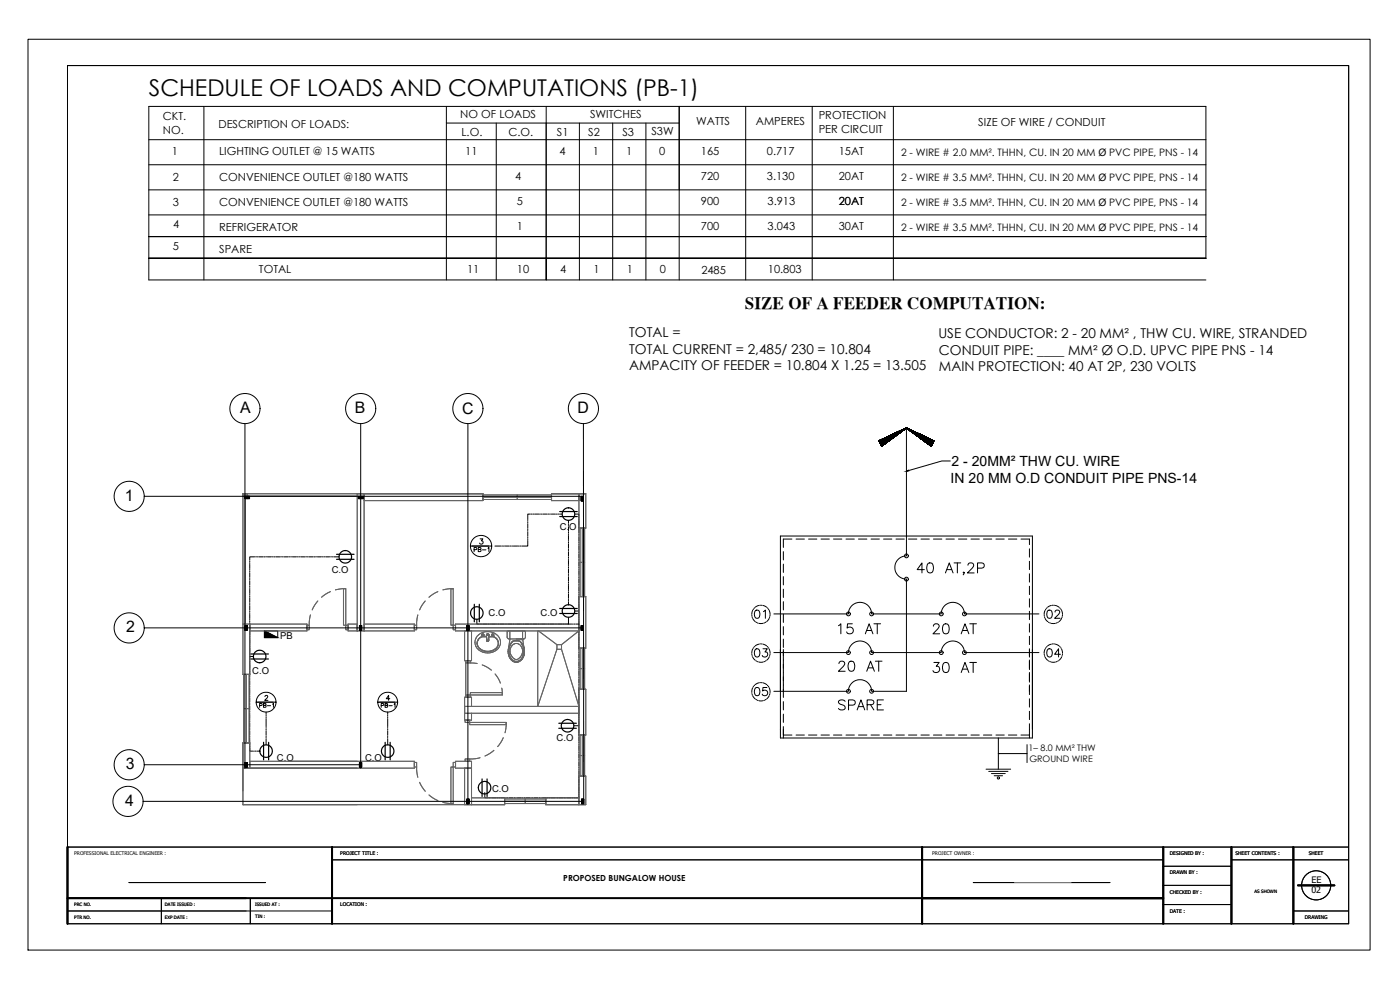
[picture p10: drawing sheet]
<svg xmlns="http://www.w3.org/2000/svg" width="420mm" height="297mm" viewBox="0 0 420 297" stroke-linecap="round" stroke-linejoin="round" font-family="sans-serif">
<defs><g id="words">
<text font-size="7.1" x="274.1" y="173.6">40 AT,2P</text>
<text font-size="6.9" x="44.7" y="28.8">SCHEDULE OF LOADS AND COMPUTATIONS (PB-1)</text>
<g font-size="6.6">
<text x="250.5" y="191.6">15 AT</text>
<text x="278.7" y="191.6">20 AT</text>
</g>
<g font-size="6.2">
<text x="250.5" y="202.5">20 AT</text>
<text x="278.7" y="202.8">30 AT</text>
<text x="250.5" y="214.1">SPARE</text>
</g>
<g font-size="5.7">
<text x="225.1" y="186.6">01</text>
<text x="312.9" y="186.6">02</text>
<text x="225.1" y="198.3">03</text>
<text x="312.9" y="198.3">04</text>
<text x="225.1" y="209.9">05</text>
</g>
<text font-size="5.2" x="223.6" y="92.6">SIZE OF A FEEDER COMPUTATION:</text>
<g font-size="4.8">
<text x="72.1" y="124.1">A</text>
<text x="106.4" y="124.1">B</text>
<text x="138.7" y="124.1">C</text>
<text x="173.3" y="124.1">D</text>
<text x="37.5" y="150.2">1</text>
<text x="37.8" y="189.7">2</text>
<text x="37.8" y="230.7">3</text>
<text x="37.6" y="241.7">4</text>
</g>
<text font-size="4.4" x="141.1" y="166.9">PB-1</text>
<g font-size="4.2">
<text x="285.6" y="139.8">2 - 20MM² THW CU. WIRE</text>
<text x="285.3" y="144.9">IN 20 MM O.D CONDUIT PIPE PNS-14</text>
</g>
<g font-size="4.1">
<text x="188.8" y="101.1">TOTAL =</text>
<text x="281.6" y="101.5">USE CONDUCTOR: 2 - 20 MM² , THW CU. WIRE, STRANDED</text>
<text x="188.8" y="106.1">TOTAL CURRENT = 2,485/ 230 = 10.804</text>
<text x="281.8" y="106.5">CONDUIT PIPE: ____ MM² Ø O.D. UPVC PIPE PNS - 14</text>
<text x="188.8" y="111">AMPACITY OF FEEDER = 10.804 X 1.25 = 13.505</text>
<text x="281.8" y="111.4">MAIN PROTECTION: 40 AT 2P, 230 VOLTS</text>
</g>
<g font-size="4">
<text x="76.6" y="213.4">PB-1</text>
<text x="113.2" y="213.4">PB-1</text>
</g>
<g font-size="3.3">
<text x="138.1" y="35.5">NO OF LOADS</text>
<text x="177.1" y="35.5">SWITCHES</text>
<text x="245.7" y="35.7">PROTECTION</text>
<text x="48.9" y="36">CKT.</text>
<text x="48.9" y="40.1">NO.</text>
<text x="65.6" y="38.3">DESCRIPTION OF LOADS:</text>
<text x="138.5" y="40.8">L.O.</text>
<text x="152.6" y="40.8">C.O.</text>
<text x="167.1" y="40.7">S1</text>
<text x="176.5" y="40.9">S2</text>
<text x="186.8" y="40.7">S3</text>
<text x="195.5" y="40.6">S3W</text>
<text x="209" y="37.5">WATTS</text>
<text x="226.8" y="37.5">AMPERES</text>
<text x="245.7" y="39.8">PER CIRCUIT</text>
<text x="293.6" y="37.8">SIZE OF WIRE / CONDUIT</text>
<text x="51.5" y="46.6">1</text>
<text x="65.8" y="46.4">LIGHTING OUTLET @ 15 WATTS</text>
<text x="139.6" y="46.5">11</text>
<text x="167.9" y="46.6">4</text>
<text x="177.9" y="46.6">1</text>
<text x="187.9" y="46.6">1</text>
<text x="197.9" y="46.6">0</text>
<text x="210.4" y="46.5">165</text>
<text x="230.2" y="46.5">0.717</text>
<text x="251.7" y="46.5">15AT</text>
<text x="51.9" y="54.4">2</text>
<text x="65.8" y="54.3">CONVENIENCE OUTLET @180 WATTS</text>
<text x="154.6" y="54">4</text>
<text x="210.4" y="54">720</text>
<text x="230.2" y="54">3.130</text>
<text x="251.7" y="54">20AT</text>
<text x="51.9" y="61.9">3</text>
<text x="65.8" y="61.8">CONVENIENCE OUTLET @180 WATTS</text>
<text x="155.2" y="61.5">5</text>
<text x="210.4" y="61.5">900</text>
<text x="230.4" y="61.5">3.913</text>
<text x="251.7" y="61.5">20AT</text>
<text x="51.9" y="68.4">4</text>
<text x="65.8" y="69.3">REFRIGERATOR</text>
<text x="155.2" y="69.1">1</text>
<text x="210.4" y="69.1">700</text>
<text x="230.4" y="69.1">3.043</text>
<text x="251.7" y="69.1">30AT</text>
<text x="51.9" y="74.9">5</text>
<text x="65.8" y="75.8">SPARE</text>
<text x="77.7" y="81.9">TOTAL</text>
<text x="140.2" y="81.9">11</text>
<text x="155.2" y="81.9">10</text>
<text x="168.1" y="81.9">4</text>
<text x="178.1" y="81.9">1</text>
<text x="188.1" y="81.9">1</text>
<text x="198.1" y="81.9">0</text>
<text x="210.5" y="82.3">2485</text>
<text x="230.4" y="82">10.803</text>
</g>
<g font-size="3.1">
<text x="270.4" y="46.9">2 - WIRE # 2.0 MM². THHN, CU. IN 20 MM Ø PVC PIPE, PNS - 14</text>
<text x="270.4" y="54.4">2 - WIRE # 3.5 MM². THHN, CU. IN 20 MM Ø PVC PIPE, PNS - 14</text>
<text x="270.4" y="61.9">2 - WIRE # 3.5 MM². THHN, CU. IN 20 MM Ø PVC PIPE, PNS - 14</text>
<text x="270.4" y="69.5">2 - WIRE # 3.5 MM². THHN, CU. IN 20 MM Ø PVC PIPE, PNS - 14</text>
</g>
<g font-size="2.8">
<text x="168" y="159.1">C.O</text>
<text x="99.6" y="172">C.O</text>
<text x="146.6" y="184.9">C.O</text>
<text x="162.2" y="184.9">C.O</text>
<text x="84.1" y="191.7">PB</text>
<text x="75.7" y="202.2">C.O</text>
<text x="167" y="222.4">C.O</text>
<text x="83.1" y="228.4">C.O</text>
<text x="109.6" y="228.4">C.O</text>
<text x="147.7" y="237.6">C.O</text>
</g>
<g font-size="2.7">
<text x="308.7" y="225.4">1– 8.0 MM² THW</text>
<text x="308.9" y="228.6">GROUND WIRE</text>
<text x="393.6" y="264.9">EE</text>
<text x="393.6" y="268.1">02</text>
</g>
<text font-size="2.5" x="169.1" y="264.4">PROPOSED BUNGALOW HOUSE</text>
<g font-size="1.5">
<text x="22.2" y="256.6">PROFESSIONAL ELECTRICAL ENGINEER :</text>
<text x="102.1" y="256.6">PROJECT TITLE :</text>
<text x="279.8" y="256.6">PROJECT OWNER :</text>
<text x="351.1" y="256.6">DESIGNED BY :</text>
<text x="370.8" y="256.6">SHEET CONTENTS :</text>
<text x="392.8" y="256.6">SHEET</text>
<text x="351.1" y="262.4">DRAWN BY :</text>
<text x="351.1" y="268.1">CHECKED BY :</text>
<text x="102.1" y="272">LOCATION :</text>
<text x="351.1" y="273.9">DATE :</text>
<text x="391.6" y="275.8">DRAWING</text>
</g>
<g font-size="1.4">
<text x="376.5" y="268.1">AS SHOWN</text>
<text x="22.3" y="271.9">PRC NO.</text>
<text x="22.3" y="275.7">PTR NO.</text>
<text x="49.5" y="271.9">DATE ISSUED :</text>
<text x="49.5" y="275.7">EXP DATE :</text>
<text x="76.5" y="275.5">TIN :</text>
<text x="76.5" y="271.9">ISSUED AT :</text>
</g>
</g></defs>
<!-- layer: LINES -->
<g fill="none" stroke="#636466" stroke-width=".3">
<path d="M72.9 148.9h34.3M73.6 148.2h.1M73.6 148.9v38.3M144.9 150.2v-2h-72v39M144.9 149.2h20.6M144.9 148.5h20.6M144.9 149.9h20.6M155.2 148.5v1.4M173.7 158.4h2.1M173.7 148.2v2M174.1 158.4v20.6M174.8 158.4v20.6"/>
<path d="M175.5 158.4v20.6M175.8 148.2h-10.3v2M173.7 179h2.1M174.1 168.7h1.4M107.2 187.2v2.1M173.7 194.5h2.1M174.1 194.5v12.3M174.8 194.5v12.3M175.5 194.5v12.3M72.9 202.3h2.1M73.1 202.3v20.6M73.1 212.6h1.7"/>
<path d="M73.9 202.3v20.6M74 202.3v20.6M74.8 202.3v20.6M173.7 206.8h2.1M174.1 200.6h1.4M72.9 230.5h34.3M75 222.9h-2.1v18.5h78.5v-2M86.6 228.4h20.6M151.4 239.7h12.4M157.6 239.7v1.4M163.8 239.4v2h12M173.7 220.5h2.1"/>
<path d="M173.7 232.9h2.1M174.1 220.5v12.4M174.1 226.7h1.4M174.8 220.5v12.4M175.5 220.5v12.4M151.4 240.4h12.4M151.4 241.1h12.4"/>
</g>
<!-- layer: wall -->
<g fill="none" stroke="#636466" stroke-width=".3">
<path d="M109.3 150.2h35.6v-2h-37.7v41.1M109.3 148.2v41.1M173.7 148.2v10.2h2.1v-10.2h-10.3v2h8.3M173.7 179h2.1v15.5h-2.1zM75 187.2v15.1h-2.1v-15.1h19.2v2.1h-17.1M104.5 187.2v2.1M107.2 187.2h-2.7v2.1h19.9v-2.1h-15.1M139.4 189.3v8.9h2.1v-8.9M139.4 189.3v8.9M170.6 187.2h-33.9v2.1h37.1M173.7 187.2h.1M139.4 211.9h34.4"/>
<path d="M139.4 214h34.4M139.4 209.2v6.9M141.5 211.9v-2.7h-2.1v6.9h2.1v-2.1M173.7 206.8h2.1v13.7h-2.1zM75 228.4h49.4v2.1h-51.5v-7.6h2.1v7.6M139.4 230.5v10.9h12v-2h-9.9M139.4 230.5v10.9M141.5 230.5h-4.8v-2.1h4.8v13M173.8 239.4h-10v2h12v-8.5h-2.1v8.5"/>
</g>
<!-- layer: D-W -->
<g fill="none" stroke="#636466" stroke-width=".3">
<path d="M103.1 176.6h.7v11h-.7zM135.3 176.6h.7v11h-.7zM92.1 187.6h.7v1.4h-.7zM103.8 187.6h.7v1.4h-.7zM124.4 187.6h.6v1.4h-.6zM124.4 187.6h.7v1.4h-.7zM136 187.6h.7v1.4h-.7zM139.6 216.1h1.3v.7h-1.3zM139.6 216.1h1.4v.7h-1.4zM140.9 216.8h11v.6h-11zM124.4 228.8h.6v1.3h-.6zM124.4 228.8h.7v1.3h-.7z"/>
<path d="M135.3 230.1h.7v11h-.7zM136 228.8h.7v1.3h-.7zM139.6 227.7h1.3v.7h-1.3zM139.6 227.7h1.4v.7h-1.4z"/>
</g>
<!-- layer: dim -->
<g fill="none" stroke="#636466" stroke-width=".3">
<path d="M99.2 177.5l-2.7 1.7M103.8 176.6l-3.1 .4M131.4 177.5l-2.7 1.7 2.7-1.7M132.9 177l3.1-.4-3.1 .4M93.2 184.5l-.4 3.1M95.4 180.3l-1.7 2.7M125.4 184.5l-.4 3.1M125.4 184.5l-.3 3.1M125.9 183l1.7-2.7-1.7 2.7M141.1 198.9l2.1 .2zM147.4 201.1l-2.7-1.6 1.3 .6 1.5 1M150.2 204.9l-1.6-2.7 1 1.4 .6 1.3"/>
<path d="M150.7 208.5l-.1-2 .2 2M151.9 216.8l-.3 3M125 230.1l.4 3.1M125.1 230.1l.3 3.1M125.9 234.7l1.7 2.7-1.7-2.7M144.1 227.4l-3.2 .3M148.2 225.1l-2.7 1.7M151 221.3l-1.6 2.7zM131.4 240.2l-2.7-1.7 2.7 1.7M132.9 240.7l3.1 .4-3.1-.4"/>
</g>
<!-- layer: DOORS -->
<path d="M139.8 198.2h1.3v.7h-1.3zM139.8 208.5h1.3v.7h-1.3zM141.1 207.8h9.6v.7h-9.6zM141.2 207.8h9.6v.7h-9.6z" fill="none" stroke="#636466" stroke-width=".3"/>
<!-- layer: pt.2 -->
<path d="M139.8 198.9v9.6" fill="none" stroke="#636466" stroke-width=".3"/>
<!-- layer: LAYER 1 -->
<g fill="none" stroke="#636466" stroke-width=".3">
<path d="M142.5 192.7l.3 1.2M142.6 192.7l.2 1.2M142.8 193.9l.8 1.1M142.8 193.9l.9 1.1M143.2 193l.2 .9M143.4 193.9l.5 .7 1.2 .7M143.4 192.1l-.2 .9zM143.6 190.5a3.1 3.1 0 0 0-1.1 2.2M143.7 195l1.2 .7M143.7 190.5a3.1 3.1 0 0 0-1.1 2.2M144.6 191l-1.2 1.1 1.1-1.1h1.5M144.9 189.8l-1.2 .7"/>
<path d="M144.9 189.8a3.6 3.6 0 0 1 3.7 .3 3.6 3.6 0 0 1 1.4 3.5l-.1 .3M145.9 190.6l.3 1.8M146 190.6a.41 .41 0 0 1 .4-.5 .41 .41 0 0 1 .4 .5M146.1 191.8l.1 .5M146.2 192.4h.4M146.6 192.4l.2-1.8-.3 1.8h-.2M146.7 191.8l-.1 .5M146.7 191h1.5l.4 .3M148.2 191l.5 .3M148.7 191.3l.7 .8-.7-.8M149.4 192.1l.2 .9zM149.4 193.9a3.6 3.6 0 0 1-4.3 1.4"/>
<path d="M149.4 193.9l-.7 .9M149.6 193l-.2 .9M149.9 193.9a4.2 4.2 0 0 1-5 1.8M152.2 189.6v1.6M152.2 191.2l.5 .5M152.2 191.2l.6 .5M152.5 189.3l-.3 .3M152.5 195.5l.2 1.2 .5 1M152.7 191.7h4.4v.2h-.7v-.2M153.1 191.7l-.5 2.8M153.2 196.2l1.1 1.5M153.2 194.5l-.1 1 .1 .8"/>
<path d="M153.2 193.2l-.5 1-.2 1.3M153.2 197.7a2.03 2.03 0 0 0 2.6 .8M153.6 193.8l-.4 .7M153.9 192.4l1.3-.2 .8 .2-.8-.2zM153.9 192.4l-.7 .8M154.1 198.5l.9 .2 .9-.2M154.2 193.2l.8-.1 .7 .1-.7-.1zM154.3 193.2l-.7 .6-.4 .7M155.6 193.2l.7 .6M156.3 193.8a2.53 2.53 0 0 1 .4 2.5M156.3 193.8a2.53 2.53 0 0 1-1.6 4l-.4-.1M156.7 193.2l-.7-.8 1.1 1.5 .3 1.6"/>
<path d="M156.9 191.9l.4 2.6M157.2 194.2l.2 1.3M157.4 195.5l-.4 1.8-1.2 1.2M157.4 189.3l.3 .3v1.6M157.4 189.3h-4.9l-.3 .3M157.4 195.5l-.2 1.2M157.4 189.3l.3 .3v1.6l-.5 .5"/>
<circle cx="144.9" cy="190.6" r=".37"/>
<circle cx="146.4" cy="190.5" r=".14"/>
<circle cx="147.8" cy="190.6" r=".37"/>
<circle cx="147.9" cy="190.6" r=".37"/>
</g>
<!-- layer: hatch -->
<g fill="none" stroke="#636466" stroke-width=".3">
<path d="M144.2 194.7l1 .5M144.6 190.4v.3M144.8 190.9h.2zM144.8 190.3h.2zM145.2 190.4v.3M146 190.6l.2 1.7M146 190.6a.39 .39 0 0 1 .4-.4 .39 .39 0 0 1 .4 .4M146 191.1h-1.4a2.06 2.06 0 0 0-.5 3.6M146.1 191.9l.1 .3M146.2 192.3v.1M146.2 192.3h.4M146.6 192.3l.1-1.7-.1 1.8"/>
<path d="M146.6 192.3v.1M146.6 191.9v.3M146.7 191.1h1.5M147.5 190.4v.3M147.6 190.4v.3M147.7 190.3h.2zM147.7 190.9h.2zM148.1 190.4v.3M148.2 191.1l.4 .2M148.2 191.1a2.22 2.22 0 0 1 1.3 2.4 2.22 2.22 0 0 1-2.2 1.8h-1.9l-1.3-.6M148.6 194.7l-1 .5M152.7 195.6l.4 1.5 1.1 1.1"/>
<path d="M152.9 194.4l-.2 1.2M152.9 194.4l-.1 1.2M153 189.3v2.4M153.2 193.4l-.3 1M153.9 192.4l-.7 1zM154.2 198.2l.8 .2 .7-.2M154.2 198.2l.8 .2 .8-.2M156 192.4l.7 1 .3 1zM156.5 197.6l-.8 .6M156.5 197.6l-.7 .6M156.8 189.3v2.4M156.9 196.6l-.4 1"/>
<path d="M157 196.6l-.5 1M157 194.4l.1 1.2-.2 1M157 194.4l.2 1.2-.2 1"/>
<circle cx="144.9" cy="190.6" r=".33"/>
<circle cx="144.9" cy="190.6" r=".24"/>
<circle cx="147.8" cy="190.6" r=".33"/>
<circle cx="147.8" cy="190.6" r=".24"/>
<circle cx="147.9" cy="190.6" r=".33"/>
<circle cx="147.9" cy="190.6" r=".24"/>
</g>
<!-- layer: PDF2_Hidden 3 -->
<path d="M161.4 189.3v22.6l5.8-17.1M161.6 189.3l5.5 4.1M161.6 189.3l5.6 4.1M167.1 194.8h1.4M167.1 193.4h1.4M167.1 193.4v1.4M168.5 193.4v1.4M168.5 194.8l5.3 17.1M173.8 189.3l-5.3 4.1" fill="none" stroke="#636466" stroke-width=".3"/>
<!-- layer: WATER LINE -->
<path d="M72.9 148.2h1.4v.7h-1.4z" fill="none" stroke="#636466" stroke-width=".3"/>
<!-- layer: . -->
<path d="M72.9 148.2h.1M73.6 148.2h.1M74.3 148.8v.1" fill="none" stroke="#636466" stroke-width=".3"/>
<!-- layer: POWER -->
<g fill="none" stroke="#000" stroke-width=".36">
<path d="M168 155h5.2M168 153.5h5.2M101 167.8h5.3M101 166.3h5.3M75.3 196.2h5.3M75.3 197.7h5.3M142.3 181.3v5.3M143.8 181.3v5.3M168 184.1h5.2M168 182.6h5.2M167.7 218.5h5.3M167.7 217h5.3"/>
<path d="M79.1 222.7v5.3M80.6 222.7v5.3M115.6 222.7v5.3M117.1 222.7v5.3M144.7 233.7v5.3M146.2 233.7v5.3"/>
<circle cx="170.6" cy="154.2" r="1.88"/>
<circle cx="103.6" cy="167.1" r="1.88"/>
<circle cx="77.9" cy="197" r="1.88"/>
<circle cx="143.1" cy="183.9" r="1.88"/>
<circle cx="170.6" cy="183.3" r="1.88"/>
<circle cx="170.3" cy="217.8" r="1.89"/>
<circle cx="79.9" cy="225.4" r="1.88"/>
<circle cx="116.3" cy="225.4" r="1.88"/>
<circle cx="145.4" cy="236.3" r="1.88"/>
</g>
<!-- layer: WATER LINE -->
<g fill="none" stroke="#000" stroke-width=".3">
<path d="M8.4 11.8h402.8v273.3h-402.8zM73.5 148.9h1.4v.7h-1.4zM74.9 148.9v.7M107.5 148.9h1.4v.7h-1.4zM108.9 148.9v.7M158.4 156.2v.2M158.4 156.7v.2M158.4 157.2v1.2M158.4 158.7v.2M158.4 159.2v.2M158.4 159.7v1.2M159.2 154.2h-.8v1.7"/>
<path d="M159.4 154.2h.3M159.9 154.2h.3M160.4 154.2h1.3M161.9 154.2h.3M162.4 154.2h.3M162.9 154.2h1.3M164.4 154.2h.3M164.9 154.2h.3M165.4 154.2h1.3M166.9 154.2h.3M167.4 154.2h.3M167.9 154.2h.8"/>
<path d="M170.6 156.1v.8M170.6 157.1v.3M170.6 157.7v.2M170.6 158.2v1.2M170.6 159.6v.3M172.5 154.2h1.2v.7M173.7 155.2v.2M173.7 155.7v.2M173.7 156.2v1.2M173.7 157.7v.2M173.7 158.2v.2M173.7 158.7v1.2"/>
<path d="M174.4 148.9h.7v1.4h-.7zM174.4 150.3h.7M75 168.3v.3M75 168.8v.3M75 169.3v1.3M75 170.8v.3M75 171.3v.3M75 171.8v1.3M75 173.3v.3M75 173.8v.3M75 174.3v1.3M75 175.8v.3"/>
<path d="M75 176.3v.3M75 176.8v1.3M75 178.3v.3M75 178.8v.3M75 179.3v1.3M76.5 167.1h-1.5v1M76.7 167.1h.3M77.2 167.1h.3M77.7 167.1h1.3M79.2 167.1h.3M79.7 167.1h.3M80.2 167.1h1.3"/>
<path d="M81.7 167.1h.3M82.2 167.1h.3M82.7 167.1h1.3M84.2 167.1h.3M84.7 167.1h.3M85.2 167.1h1.3M86.7 167.1h.3M87.2 167.1h.3M87.7 167.1h1.3M89.2 167.1h.3M89.7 167.1h.3M90.2 167.1h1.3"/>
<path d="M91.7 167.1h.3M92.2 167.1h.3M92.7 167.1h1.3M94.2 167.1h.3M94.7 167.1h.3M95.2 167.1h1.3M96.7 167.1h.3M97.2 167.1h.3M97.7 167.1h1.3M99.2 167.1h.3M99.7 167.1h.3M100.2 167.1h1.5"/>
<path d="M148.5 163.8h1.8M150.6 163.8h.2M151.1 163.8h.2M151.6 163.8h1.2M153.1 163.8h.2M153.6 163.8h.2M154.1 163.8h1.2M155.6 163.8h.2M156.1 163.8h.2M158.4 162.2v1.6h-1.8M158.4 161.2v.2M158.4 161.7v.2"/>
<path d="M170.6 160.2v.2M170.6 160.7v1.2M170.6 162.2v.2M170.6 162.7v.2M170.6 163.2v1.2M170.6 164.7v.2M170.6 165.1v.3M170.6 165.7v1.2M170.6 167.2v.2M170.6 167.6v.3M170.6 168.2v1.2M170.6 169.7v.2"/>
<path d="M170.6 170.2v.2M170.6 170.7v1.2M170.6 172.2v.2M170.6 172.7v.2M170.6 173.2v1.2M170.6 174.7v.2M170.6 175.2v.2M170.6 175.6v1.3M170.6 177.2v.2M170.6 177.7v.2M170.6 178.2v1.2M170.6 179.6v.3"/>
<path d="M173.7 160.2v.2M173.7 160.7v.2M173.7 161.2v1.2M173.7 162.7v.2M173.7 163.2v.2M173.7 163.7v1.2M173.7 165.2v.2M173.7 165.7v.2M173.7 166.2v1.2M173.7 167.7v.2M173.7 168.2v.2M173.7 168.7v1.2"/>
<path d="M173.7 170.2v.2M173.7 170.7v.2M173.7 171.2v1.2M173.7 172.7v.2M173.7 173.2v.2M173.7 173.7v1.2M173.7 175.2v.2M173.7 175.7v.2M173.7 176.2v1.2M173.7 177.7v.2M173.7 178.2v.2M173.7 178.7v1.2"/>
<path d="M73.5 187.7h.7v1.4h-.7zM73.5 189.1h.7M75 180.8v.3M75 181.3v.3M75 181.8v1.3M75 183.3v.3M75 183.8v.3M75 184.3v1.3M75 185.8v.3M75 186.3v.3M75 186.8v1.3M75 188.3v.3"/>
<path d="M75 188.8v.3M75 189.3v1.3M75 190.8v.3M75 191.3v.3M75 191.8v1.3M75 193.3v.3M75 193.8v.3M75 194.3v1.3M75 195.8v.3M75 196.3v.3M75 196.8v1.3M75 198.3v.3"/>
<path d="M75 198.8v.3M75 199.3v1.3M75 197h1.1M107.9 187.7h.6v1.4h-.6zM107.9 189.1h.6M140.1 187.7h.7v1.4h-.7zM140.1 189.1h.7M143.1 185.8v1.4h.6M144 187.2h.2M144.5 187.2h.2M145 187.2h1.2M146.5 187.2h.2"/>
<path d="M147 187.2h.2M147.5 187.2h1.2M149 187.2h.2M149.5 187.2h.2M150 187.2h1.2M151.5 187.2h.2M152 187.2h.2M152.5 187.2h1.2M154 187.2h.2M154.5 187.2h.2M155 187.2h1.2M156.5 187.2h.2"/>
<path d="M157 187.2h.2M157.5 187.2h1.2M159 187.2h.2M159.5 187.2h.2M160 187.2h1.2M161.5 187.2h.2M162 187.2h.2M162.5 187.2h1.2M164 187.2h.2M164.5 187.2h.2M165 187.2h1.2M166.5 187.2h.2"/>
<path d="M167 187.2h.2M167.5 187.2h1.2M169 187.2h.2M169.5 187.2h.2M170 187.2h.6M170.6 185.2v2h1M170.6 180.2v.2M170.6 180.7v.7M171.8 187.2h.2M172.3 187.2h.3M172.5 183.3h1.2M172.8 187.2h.9"/>
<path d="M173.7 180.2v.2M173.7 180.7v.2M173.7 181.2v1.2M173.7 182.7v.2M173.7 183.2v.2M173.7 183.7v1.2M173.7 185.2v.2M173.7 185.7v.2M173.7 186.2v1.2M173.7 187.7v.2M173.7 188.2v.2M173.7 188.7v1.2"/>
<path d="M173.7 190.2v.2M173.7 190.7v.2M173.7 191.2v1.2M173.7 192.7v.2M173.7 193.2v.2M173.7 193.7v1.2M173.7 195.2v.2M173.7 195.7v.2M173.7 196.2v1.2M173.7 197.7v.2M173.7 198.2v.2M173.7 198.7v1.2"/>
<path d="M174.4 187.7h.7v1.4h-.7zM174.4 189.1h.7M75 200.8v.3M75 201.3v.3M75 201.8v1.3M75 203.3v.3M75 203.8v.3M75 204.3v1.3M75 205.8v.3M75 206.3v.3M75 206.8v1.3M75 208.3v.3"/>
<path d="M75 208.8v.3M75 209.3v1.3M75 210.8v.3M75 211.3v.3M75 211.8v1.3M75 213.3v.3M75 213.8v.3M75 214.3v1.3M75 215.8v.3M75 216.3v.3M75 216.8v1.3M75 218.3v.3"/>
<path d="M75 218.8v.3M75 219.3v1.3M79.9 215.6v2.4M79.9 214.6v.2M79.9 215.1v.3M79.9 218.3v.2M79.9 218.8v.2M79.9 219.3v1.2M116.4 215.6v2.4M116.4 214.6v.2M116.4 215.1v.3M116.4 218.3v.2"/>
<path d="M116.4 218.8v.2M116.4 219.3v1.2M172.2 217.7h1.5M173.7 200.2v.2M173.7 200.7v.2M173.7 201.2v1.2M173.7 202.7v.2M173.7 203.2v.2M173.7 203.7v1.2M173.7 205.2v.2M173.7 205.7v.2M173.7 206.2v1.2"/>
<path d="M173.7 207.7v.2M173.7 208.2v.2M173.7 208.7v1.2M173.7 210.2v.2M173.7 210.7v.2M173.7 211.2v1.2M173.7 212.7v.2M173.7 213.2v.2M173.7 213.7v1.2M173.7 215.2v.2M173.7 215.7v.2M173.7 216.2v1.2"/>
<path d="M173.7 217.7v.2M173.7 218.2v.2M173.7 218.7v1.2M73.5 228.8h.7v1.4h-.7zM73.5 230.2h.7M75 224.3v1.1h.8M75 220.8v.3M75 221.3v.3M75 221.8v1.3M75 223.3v.3M75 223.8v.3M76.1 225.4h.2"/>
<path d="M76.6 225.4h.2M77.1 225.4h.9M79.9 220.8v.2M79.9 221.3v.2M79.9 221.8v1.7M107.9 228.8h.6v1.4h-.6zM107.9 230.2h.6M116.4 220.8v.2M116.4 221.3v.2M116.4 221.8v1.7M140.1 239.8h.7v1.3h-.7zM145.5 237.8v1.6h1"/>
<path d="M146.7 239.4h.3M147.2 239.4h.3M147.7 239.4h1.3M149.2 239.4h.3M149.7 239.4h.3M150.2 239.4h1.3M151.7 239.4h.3M152.2 239.4h.3M152.7 239.4h1.3M154.2 239.4h.3M154.7 239.4h.3M155.2 239.4h1.3"/>
<path d="M156.7 239.4h.3M157.2 239.4h.3M157.7 239.4h1.3M159.2 239.4h.3M159.7 239.4h.3M160.2 239.4h1.3M161.7 239.4h.3M162.2 239.4h.3M162.8 239.4h1.2M164.2 239.4h.3M164.7 239.4h.3M165.2 239.4h1.3"/>
<path d="M166.8 239.4h.2M167.2 239.4h.3M167.7 239.4h1.3M169.2 239.4h.3M169.7 239.4h.3M170.2 239.4h1.3M171.7 239.4h.3M172.2 239.4h.3M173.7 238.7v.7h-1M173.7 220.2v.2M173.7 220.7v.2M173.7 221.2v1.2"/>
<path d="M173.7 222.7v.2M173.7 223.2v.2M173.7 223.7v1.2M173.7 225.2v.2M173.7 225.7v.2M173.7 226.2v1.2M173.7 227.7v.2M173.7 228.2v.2M173.7 228.7v1.2M173.7 230.2v.2M173.7 230.7v.2M173.7 231.2v1.2"/>
<path d="M173.7 232.7v.2M173.7 233.2v.2M173.7 233.7v1.2M173.7 235.2v.2M173.7 235.7v.2M173.7 236.2v1.2M173.7 237.7v.2M173.7 238.2v.2M174.5 239.8h.7v1.3h-.7zM140.1 241.1h.7M174.5 241.1h.7"/>
</g>
<!-- layer: dim -->
<path d="M272 141.4l.7-.3v.2zM79.4 189.3l4 2h-4z" fill="#000" stroke="#000" stroke-width=".3"/>
<g fill="none" stroke="#000" stroke-width=".3">
<path d="M263.8 132.3h.1M263.8 132.3l.8 1.6M263.8 132.3l.2-.1zM263.8 132.3l.2-.1-.2 .1M263.9 132.4l.2-.3zM263.9 132.4l.3-.3zM263.9 132.4l.4-.3-.4 .3M263.9 132.2l-.1 .1M263.9 132.5l.5-.5zM263.9 132.5l.7-.6zM264 132.2l-.2 .1M264 132.6l.6-.7z"/>
<path d="M264 132.6l.8-.8-.8 .8M264 132.6l.8-.8zM264 132.6l.9-.8zM264 132.7l.9-1zM264.1 132.8l1.2-1.2zM264.1 132.2l-.2 .2M264.1 132.8l1.2-1.2-1.2 1.2M264.1 132.1l-.2 .3M264.1 132.8l1.4-1.3zM264.1 132.1l-.2 .3zM264.2 133l1.6-1.7zM264.2 133l1.8-1.8z"/>
<path d="M264.2 132.1l-.3 .3M264.2 133.1l1.9-1.9zM264.2 133.1l1.9-1.9-1.9 1.9M264.2 133.1l2.1-2zM264.2 133.2l2.2-2.2zM264.2 133.2l2.2-2.1zM264.3 132l-.4 .4zM264.3 133.2l2.1-2.2zM264.3 132l-.4 .4M264.3 133.3l2.3-2.3zM264.3 133.3l2.4-2.4zM264.3 133.3l2.5-2.4z"/>
<path d="M264.4 132l-.5 .4M264.4 133.4l2.6-2.6zM264.4 133.4l2.6-2.6-2.6 2.6M264.4 132l-.5 .5M264.4 133.4l2.7-2.7zM264.4 133.5l2.9-2.9zM264.4 133.5l3-2.9zM264.4 133.6l3.1-3.1-3 3.1M264.5 132l-.6 .5zM264.5 133.6l3.1-3.1zM264.5 133.7l3.2-3.3-3.2 3.3M264.5 133.7l3.3-3.3z"/>
<path d="M264.5 131.9l-.6 .6zM264.5 133.7l3.4-3.4zM264.5 133.8l3.6-3.6zM264.6 133.8l3.6-3.6-3.6 3.6M264.6 133.8l3.7-3.6-3.7 3.6M264.6 131.9l-.7 .7M264.6 131.9l-.6 .7M264.7 131.9l-.7 .7M264.7 133.8l3.6-3.7-3.6 3.7M264.7 133.8l3.7-3.7-3.7 3.7M264.7 131.8l-.7 .8M264.7 133.8l3.7-3.7z"/>
<path d="M264.8 131.8l-.8 .8M264.8 133.7l3.6-3.6zM264.8 133.7l3.6-3.6-3.6 3.6M264.9 131.8l-.9 .8M264.9 133.7l3.5-3.6-3.5 3.6M264.9 133.6l3.5-3.5-3.5 3.5M264.9 131.8l-.9 .9M264.9 133.6l3.5-3.5zM264.9 131.7l-.9 1M265 131.7l-1 1M265 133.6l3.5-3.5-3.5 3.5M265 133.6l3.5-3.5z"/>
<path d="M265 133.5l3.5-3.4-3.5 3.4M265.1 131.7l-1.1 1M265.1 133.4l3.5-3.4-3.5 3.5M265.2 133.4l3.4-3.4zM265.2 131.6l-1.2 1.1M265.2 131.6l-1.1 1.2M265.2 133.4l3.4-3.4-3.4 3.4M265.3 131.6l-1.2 1.2M265.3 131.6l-1.2 1.2zM265.3 133.3l3.3-3.3-3.3 3.3M265.3 133.3l3.4-3.3-3.4 3.3M265.4 131.5l-1.3 1.3"/>
<path d="M265.4 131.5l-1.3 1.3zM265.4 133.3l3.3-3.3-3.3 3.3M265.5 133.2l3.2-3.2-3.2 3.2M265.5 131.5l-1.4 1.4M265.5 133.2l3.2-3.3-3.2 3.3M265.5 133.2l3.2-3.3zM265.5 133.2l3.3-3.3zM265.6 131.5l-1.5 1.4M265.6 131.4l-1.5 1.5M265.6 133.1l3.2-3.2-3.2 3.2M265.6 133.1l3.2-3.2-3.3 3.3M265.6 133.1l3.2-3.2z"/>
<path d="M265.7 131.4l-1.6 1.5M265.7 133l3.1-3.1zM265.7 131.4l-1.5 1.6zM265.7 133l3.2-3.1zM265.7 133l3.2-3.1-3.2 3.1M265.8 133l3.1-3.1-3.1 3.1M265.8 131.3l-1.6 1.7M265.8 133l3.1-3.1zM265.9 131.3l-1.7 1.7M265.9 132.9l3-3-3 3M265.9 132.9l3-3zM265.9 131.3l-1.7 1.7z"/>
<path d="M265.9 132.9l3.1-3.1zM266 131.3l-1.8 1.7M266 131.2l-1.8 1.8M266 131.2l-1.8 1.9M266 132.8l3-3-3 3M266.1 131.2l-1.9 1.9M266.1 132.8l2.9-3zM266.1 132.7l2.9-2.9-2.9 2.9M266.1 132.7l2.9-2.9zM266.1 131.2l-1.9 1.9zM266.1 132.7l3-2.9zM266.2 131.2l-2 1.9z"/>
<path d="M266.2 132.7l2.9-2.9zM266.2 131.1l-2 2M266.3 131.1l-2.1 2zM266.3 132.6l2.8-2.8zM266.3 132.6l2.8-2.8-2.9 2.8M266.3 131.1l-2.1 2.1M266.3 132.6l2.8-2.8-2.8 2.8M266.3 132.6l2.9-2.8zM266.3 132.6l2.9-2.8-2.9 2.8M266.4 132.5l2.8-2.8zM266.4 131l-2.1 2.2M266.4 132.5l2.8-2.8-2.7 2.8"/>
<path d="M266.5 131l-2.2 2.2M266.5 132.5l2.7-2.8zM266.5 132.4l2.7-2.7-2.7 2.8M266.5 132.4l2.8-2.7-2.8 2.7M266.6 131l-2.3 2.3zM266.6 132.4l2.7-2.7zM266.6 132.4l2.7-2.7-2.7 2.7M266.6 130.9l-2.3 2.4 2.3-2.3M266.7 130.9l-2.4 2.4M266.7 130.9l-2.4 2.4zM266.7 132.3l2.6-2.6-2.6 2.6M266.7 132.3l2.7-2.6-2.6 2.6"/>
<path d="M266.8 130.9l-2.5 2.4M266.8 132.3l2.6-2.6zM266.8 130.8l-2.5 2.6M266.8 132.2l2.6-2.6zM266.9 132.2l2.5-2.6-2.6 2.6M266.9 132.2l2.5-2.6-2.5 2.6M266.9 130.8l-2.5 2.6M266.9 132.1l2.6-2.5zM267 130.8l-2.6 2.6zM267 132.1l2.5-2.5-2.5 2.5M267 132.1l2.5-2.5zM267 130.8l-2.6 2.6"/>
<path d="M267.1 130.8l-2.7 2.6M267.1 130.7l-2.7 2.7M267.1 132l2.5-2.4zM267.1 130.7l-2.7 2.8M267.2 132l2.4-2.5zM267.2 131.9l2.4-2.4zM267.2 130.6l-2.8 2.9M267.2 131.9l2.4-2.4-2.4 2.4M267.3 130.6l-2.9 2.9M267.3 131.9l2.3-2.4zM267.3 131.9l2.4-2.4-2.4 2.4M267.3 131.8l2.4-2.3z"/>
<path d="M267.4 130.6l-3 2.9M267.4 130.6l-3 3zM267.4 131.8l2.3-2.3zM267.4 131.8l2.3-2.3-2.3 2.3M267.5 131.7l2.2-2.2zM267.5 131.7l2.2-2.2-2.2 2.2M267.6 130.5l-3.1 3.1M267.6 131.7l2.2-2.2-2.2 2.2M267.6 130.5l-3.1 3.1zM267.6 131.7l2.2-2.2-2.3 2.2M267.7 131.6l2.1-2.2-2.2 2.2M267.7 130.5l-3.2 3.2"/>
<path d="M267.7 131.6l2.1-2.2zM267.7 130.4l-3.2 3.3M267.7 131.6l2.2-2.2-2.2 2.2M267.8 130.4l-3.3 3.3zM267.8 130.4l-3.3 3.3M267.9 130.4l-3.4 3.3M267.9 130.4l-3.4 3.3zM267.9 131.5l2-2.1zM267.9 130.3l-3.4 3.5zM267.9 131.4l2.1-2-2 2M268 130.3l-3.5 3.5M268 131.4l2-2z"/>
<path d="M268 131.4l2-2-2 2M268 131.3l2-1.9zM268.1 130.3l-3.6 3.5M268.1 131.3l1.9-2zM268.1 130.2l-3.6 3.6M268.1 131.3l2-2zM268.1 131.2l2-1.9zM268.2 130.2l-3.6 3.6M268.2 131.2l1.9-1.9zM268.2 131.2l1.9-1.9-1.9 1.9M268.2 130.2l-3.6 3.7M268.3 130.2l-3.7 3.7"/>
<path d="M268.3 131.2l1.8-1.9zM268.3 130.2l-3.7 3.6M268.3 131.1l1.9-1.8zM268.3 130.2l-3.6 3.6M268.3 130.1l-3.6 3.7M268.4 130.1l-3.6 3.6M268.4 130.1l-3.6 3.6zM268.4 131.1l1.8-1.8zM268.4 130.1l-3.5 3.6M268.4 131l1.8-1.7zM268.4 130.1l-3.5 3.5M268.4 131l1.8-1.7-1.8 1.7"/>
<path d="M268.5 130.1l-3.6 3.5M268.5 131l1.7-1.7zM268.5 130.1l-3.5 3.4M268.5 130.1l-3.5 3.4zM268.5 131l1.8-1.8zM268.5 130.1l-3.4 3.4M268.5 131l1.8-1.8-1.8 1.8M268.5 130l-3.4 3.5M268.5 130.9l1.8-1.7-1.8 1.8M268.6 130l-3.4 3.4M268.6 130l-3.3 3.4M268.6 130l-3.3 3.3"/>
<path d="M268.7 130l-3.3 3.3zM268.7 130.9l1.6-1.7-1.6 1.7M268.8 129.9l-3.1 3.2zM268.8 130.8l1.6-1.6-1.6 1.6M268.8 129.9l-3.1 3.1M268.8 130.7l1.6-1.5zM268.9 130.7l1.5-1.6-1.5 1.6M268.9 129.9l-3.1 3.1M268.9 129.9l-3 3M268.9 129.8l-3 3.1zM268.9 129.8l-3 3.1M268.9 130.6l1.6-1.5-1.6 1.5"/>
<path d="M269 129.8l-3 3zM269 130.6l1.5-1.5zM269 129.8l-2.9 2.9M269 130.6l1.5-1.5-1.5 1.5M269.1 129.8l-2.9 2.9M269.1 129.8l-2.9 2.9zM269.1 130.5l1.5-1.4zM269.2 130.5l1.4-1.4-1.4 1.4M269.2 130.5l1.4-1.4zM269.2 129.8l-2.8 2.8M269.2 129.7l-2.8 2.8M269.2 129.7l-2.7 2.7"/>
<path d="M269.3 129.7l-2.8 2.7M269.3 130.4l1.3-1.3zM269.3 130.4l1.3-1.3-1.3 1.3M269.3 129.7l-2.7 2.7M269.3 129.7l-2.6 2.6M269.4 129.7l-2.6 2.6M269.4 130.4l1.3-1.4-1.3 1.4M269.4 129.7l-2.6 2.5M269.4 129.6l-2.6 2.6zM269.5 129.6l-2.6 2.6M269.5 129.6l-2.5 2.5M269.5 129.6l-2.4 2.4"/>
<path d="M269.5 129.6l-2.4 2.4zM269.5 130.2l1.3-1.2-1.2 1.2M269.6 129.6l-2.5 2.4M269.6 130.2l1.2-1.2zM269.6 129.5l-2.4 2.4M269.6 129.5l-2.3 2.4zM269.6 129.5l-2.3 2.4M269.7 130.1l1.1-1.1-1.1 1.1M269.7 129.5l-2.3 2.3M269.7 130.1l1.1-1.1zM269.7 129.5l-2.3 2.3zM269.7 130.1l1.2-1.1-1.2 1.1"/>
<path d="M269.7 129.5l-2.2 2.2M269.7 130.1l1.2-1.1zM269.7 129.5l-2.2 2.2zM269.7 130.1l1.2-1.2-1.2 1.2M269.8 130.1l1.1-1.2zM269.8 129.4l-2.2 2.2zM269.8 130.1l1.1-1.2-1.1 1.2M269.8 130l1.1-1.1zM269.9 129.4l-2.1 2.1M269.9 130l1-1.1zM269.9 130l1.1-1.1-1.1 1.1M269.9 129.4l-2.1 2.1z"/>
<path d="M269.9 129.4l-2 2M270 129.4l-2.1 2M270 129.9l1-1-1 1M270 129.4l-2 2M270 129.9l1-1zM270 129.4l-2 1.9M270 129.3l-1.9 2zM270 129.3l-1.9 2M270.1 129.3l-2 2M270.1 129.8l.9-.9zM270.1 129.3l-1.9 1.9M270.1 129.8l1-.9-1 .9"/>
<path d="M270.1 129.3l-1.8 1.9M270.2 129.3l-1.9 1.8M270.2 129.3l-1.8 1.8M270.2 129.3l-1.8 1.7M270.2 129.7l.9-.9zM270.2 129.3l-1.7 1.7M270.3 129.7l.8-.9-.9 .9M270.3 129.7l.8-.9zM270.3 129.2l-1.6 1.7M270.3 129.2l-1.6 1.7zM270.4 129.2l-1.7 1.6M270.4 129.6l.8-.8-.9 .8"/>
<path d="M270.4 129.2l-1.6 1.6M270.4 129.2l-1.6 1.6zM270.4 129.6l.8-.8zM270.4 129.6l.8-.8-.8 .8M270.4 129.1l-1.5 1.6M270.4 129.5l.8-.7-.8 .7M270.5 129.1l-1.5 1.5M270.5 129.5l.8-.7-.8 .7M270.5 129.1l-1.4 1.5zM270.6 129.1l-1.5 1.4zM270.6 129.1l-1.4 1.4M270.6 129.1l-1.4 1.4z"/>
<path d="M270.6 129.4l.7-.7zM270.7 129.1l-1.4 1.3M270.7 129l-1.4 1.4zM270.7 129l-1.4 1.4M270.7 129l-1.3 1.3M270.7 129.4l.7-.7zM270.7 129l-1.2 1.3M270.7 129l-1.2 1.3zM270.7 129l-1.2 1.2M270.7 129.4l.7-.7-.7 .7M270.7 129.3l.7-.6zM270.8 129l-1.3 1.2"/>
<path d="M270.8 129l-1.2 1.2M270.8 129.3l.6-.6zM270.8 129.3l.6-.6-.6 .6M270.9 128.9l-1.2 1.2M270.9 128.9l-1.1 1.1M270.9 129.2l.6-.5zM270.9 128.9l-1 1.1M271 128.9l-1.1 1.1M271 129.2l.5-.5-.5 .5M271 128.9l-1.1 1M271 128.9l-1.1 1zM271 128.9l-1 1"/>
<path d="M271 129.1l.5-.5zM271 128.9l-.9 .9M271.1 128.8l-1 1M271.1 128.8l-.9 1M271.1 128.8l-.8 .9M271.1 128.8l-.8 .9zM271.1 129l.5-.4zM271.2 128.8l-.9 .9M271.2 128.8l-.8 .8M271.2 129l.4-.4-.4 .4M271.2 128.8l-.7 .7M271.2 129l.4-.4z"/>
<path d="M271.3 128.8l-.8 .7M271.3 128.7l-.7 .8M271.3 128.7l-.7 .8zM271.3 128.9l.4-.3zM271.3 128.7l-.7 .7M271.3 128.7l-.6 .7M271.4 128.7l-.7 .7M271.4 128.7l-.6 .6zM271.4 128.9l.3-.3-.4 .3M271.4 128.7l-.6 .6M271.4 128.7l-.5 .6M271.4 128.8l.3-.3z"/>
<path d="M271.5 128.7l-.6 .5M271.5 128.7l-.6 .5zM271.5 128.7l-.5 .5M271.5 128.8l.3-.3-.3 .3M271.5 128.6l-.5 .6zM271.5 128.8l.3-.3zM271.5 128.6l-.4 .5M271.6 128.6l-.5 .5M271.6 128.7l.2-.2-.3 .2M271.6 128.6l-.4 .4M271.6 128.7l.2-.2zM271.6 128.6l-.3 .4"/>
<path d="M271.7 128.7l.1-.2-.2 .2M271.7 128.7l.1-.2zM271.7 128.6l-.3 .2M271.7 128.6l-.3 .2 .3-.2M271.7 128.5l-.2 .3zM271.8 128.5l-.3 .3M271.8 128.6l.1-.1-.1 .1M271.8 128.6l.1-.1zM271.8 128.6h.1M271.8 128.5l-.1 .1M271.9 128.5l-.2 .1zM271.9 128.5l-.2 .1"/>
<path d="M271.9 128.5h.1M271.9 128.5l-.1 .1M271.9 128.4l-.1 .2M271.9 128.4v.1M271.9 128.4h.1M272 128.4l-.1 .1M272 128.4h.1M272 128.4v38.4a3.5 3.5 0 0 0-3.4 3.5 3.5 3.5 0 0 0 3.4 3.5v33.6h-10.4a3.5 3.5 0 0 0-3.5-3.5 3.5 3.5 0 0 0-3.5 3.5h-22.4M272 128.4l-8.2 3.9M272 128.4l-7.4 5.5M272 128.4l8.2 3.9M272 128.4l7.5 5.5"/>
<path d="M272.1 128.4h.1M272.1 128.5h.1M272.2 128.5h.1M272.2 128.6h.1M272.3 128.6h.1M272.4 128.6h-.1M272.4 128.7h.1M272.5 128.8h.1M272.6 128.8h.1M272.6 128.7h-.2M272.6 128.7l-.1 .1M272.6 128.8l.2-.1z"/>
<path d="M272.6 128.9l.2-.1-.2 .1M272.7 128.7l-.1 .1M272.7 128.9l.2-.1-.2 .1M272.8 128.9l.1-.1-.1 .2M272.8 128.7l-.2 .2M272.8 128.8l-.1 .1zM272.8 129l.2-.2-.1 .2M272.9 128.8l-.2 .1M272.9 129l.1-.1zM272.9 128.8l-.1 .2zM272.9 129l.2-.1zM272.9 129.1l.2-.2-.2 .2"/>
<path d="M272.9 129.1l.2-.2zM273 128.8l-.2 .2M273 129.1l.2-.2zM273 129.1l.2-.1-.2 .2M273 128.9l-.1 .1zM273.1 129.2l.2-.2zM273.1 129.2l.2-.2-.2 .2M273.1 128.9l-.1 .2zM273.2 128.9l-.2 .2M273.2 129.3l.2-.3zM273.2 129.3l.2-.2-.2 .2M273.2 129l-.1 .2z"/>
<path d="M273.2 129.3l.3-.2zM273.3 129.3l.2-.2zM273.3 129.3l.2-.2-.2 .2M273.3 129.4l.2-.3zM273.3 129.4l.3-.3zM273.4 129l-.2 .2M273.4 129.4l.2-.3-.2 .3M273.4 129l-.2 .3zM273.4 129.4l.3-.2zM273.5 129.1l-.3 .2M273.5 129.1l-.2 .2M273.5 129.5l.3-.3z"/>
<path d="M273.5 129.1l-.2 .3zM273.5 129.5l.3-.2zM273.6 129.1l-.3 .3M273.6 129.1l-.3 .3zM273.6 129.5l.3-.2zM273.6 129.5l.3-.2-.3 .2M273.6 129.1l-.2 .3zM273.6 129.6l.3-.3zM273.7 129.6l.2-.3zM273.7 129.6l.4-.2-.4 .3M273.8 129.2l-.3 .2M273.8 129.7l.4-.3-.4 .3"/>
<path d="M273.8 129.3l-.2 .2zM273.8 129.7l.4-.3zM273.9 129.3l-.3 .2zM273.9 129.3l-.3 .3zM273.9 129.8l.4-.3zM274 129.3l-.3 .3M274 129.8l.4-.3-.4 .4M274 129.9l.4-.4zM274 129.9l.4-.4-.4 .4M274.1 129.4l-.3 .3zM274.1 129.9l.3-.4zM274.1 129.9l.4-.4z"/>
<path d="M274.2 129.4l-.4 .3M274.2 130l.4-.4zM274.2 129.4l-.3 .4zM274.3 129.4l-.4 .4M274.3 129.5l-.4 .3M274.3 130l.4-.3zM274.3 130.1l.4-.4-.4 .4M274.3 129.5l-.3 .3zM274.4 129.5l-.4 .4M274.4 130.2l.5-.5-.5 .5M274.4 129.5l-.3 .4M274.5 129.5l-.4 .4"/>
<path d="M274.5 129.6l-.4 .3M274.5 130.2l.4-.4zM274.5 129.6l-.4 .3zM274.5 129.6l-.3 .3zM274.5 130.2l.5-.4zM274.5 129.6l-.3 .4zM274.6 129.6l-.4 .4M274.6 129.6l-.4 .4zM274.6 130.3l.4-.5-.4 .5M274.6 130.3l.5-.5zM274.6 130.3l.5-.4zM274.6 129.6l-.3 .5z"/>
<path d="M274.7 130.4l.5-.5zM274.7 130.4l.5-.5-.5 .5M274.7 129.7l-.4 .4zM274.8 129.7l-.4 .4M274.8 130.4l.5-.5-.5 .5M274.8 130.4l.5-.5zM274.8 129.7l-.4 .4zM274.8 130.5l.5-.6zM274.8 130.5l.5-.5zM274.9 129.7l-.5 .5zM274.9 130.5l.6-.5-.6 .5M275 129.8l-.5 .4"/>
<path d="M275 130.5l.5-.5zM275 130.6l.6-.5zM275.1 129.8l-.5 .5M275.1 130.6l.5-.5-.5 .5M275.1 130.7l.6-.6zM275.1 129.9l-.4 .4M275.1 130.7l.7-.5-.6 .5M275.2 130.7l.5-.6zM275.2 130.8l.6-.6-.5 .6M275.3 129.9l-.5 .5 .5-.5M275.3 130.8l.5-.6zM275.3 130.8l.6-.6z"/>
<path d="M275.3 129.9l-.5 .5M275.3 130l-.5 .5zM275.4 130l-.5 .5M275.4 130.8l.5-.6zM275.4 130.9l.6-.7zM275.4 130l-.5 .5zM275.4 130.9l.6-.6zM275.4 130.9l.7-.6-.7 .6M275.4 130.9l.7-.6zM275.5 130l-.5 .5zM275.5 130.9l.6-.6zM275.5 131l.7-.6z"/>
<path d="M275.5 131l.7-.6-.7 .6M275.5 130.1l-.5 .5M275.6 131l.6-.6zM275.6 131l.7-.6-.7 .6M275.6 130.1l-.5 .6zM275.6 131l.7-.6zM275.7 131l.6-.6zM275.7 130.1l-.6 .6zM275.7 130.1l-.6 .6M275.7 130.1l-.5 .6zM275.7 131.1l.7-.6zM275.8 130.2l-.6 .5z"/>
<path d="M275.8 131.2l.7-.7zM275.8 130.2l-.5 .6zM275.9 130.2l-.6 .6M275.9 131.2l.7-.7zM275.9 130.2l-.6 .6zM275.9 131.3l.7-.7-.7 .7M275.9 131.3l.8-.7zM275.9 130.2l-.5 .7M276 131.3l.7-.7zM276 131.3l.7-.7-.7 .7M276.1 131.3l.7-.7zM276.1 131.4l.7-.8-.7 .8"/>
<path d="M276.1 131.4l.7-.8zM276.1 130.3l-.6 .6M276.1 131.4l.8-.7-.8 .7M276.1 130.4l-.6 .5M276.2 131.4l.7-.7zM276.2 130.4l-.6 .6zM276.2 131.5l.8-.8zM276.2 131.5l.8-.7zM276.2 131.5l.8-.7-.8 .7M276.3 130.4l-.6 .7zM276.3 131.5l.8-.7-.8 .7M276.3 131.6l.8-.8-.8 .8"/>
<path d="M276.3 131.6l.8-.8zM276.4 130.4l-.7 .7M276.4 130.5l-.7 .6M276.4 131.6l.8-.8zM276.4 131.6l.8-.7-.8 .7M276.5 130.5l-.7 .7M276.5 131.7l.8-.8-.8 .8M276.5 130.5l-.7 .7zM276.5 131.7l.8-.8zM276.5 130.5l-.6 .7M276.5 131.7l.9-.8zM276.6 130.5l-.7 .7z"/>
<path d="M276.6 131.7l.8-.8-.8 .8M276.6 131.7l.8-.8zM276.6 131.8l.9-.8-.9 .8M276.7 130.6l-.7 .7M276.7 131.8l.9-.8zM276.7 131.9l.9-.9-.8 .9M276.7 131.9l.9-.9zM276.8 130.6l-.7 .8zM276.8 131.9l.8-.9zM276.8 131.9l.9-.9zM276.8 131.9l.9-.8zM276.9 131.9l.8-.8z"/>
<path d="M276.9 132l.8-.9zM276.9 130.7l-.7 .7M276.9 130.7l-.7 .8M276.9 132l.9-.9-.9 .9M277 130.8l-.7 .7zM277 132l.9-.8-.9 .8M277 132.1l.9-.9zM277.1 132.1l.9-.9zM277.1 130.8l-.8 .8zM277.1 130.8l-.7 .8zM277.1 132.2l1-1-1 1M277.1 130.8l-.7 .8"/>
<path d="M277.2 132.2l.9-1zM277.2 132.2l.9-.9zM277.2 130.8l-.8 .8M277.2 132.2l1-.9zM277.2 130.9l-.7 .8zM277.2 132.2l1-.9-.9 1M277.3 130.9l-.8 .8zM277.3 132.3l.9-1zM277.3 130.9l-.8 .8M277.3 132.3l1-1zM277.3 132.3l1-.9zM277.4 132.3l.9-.9z"/>
<path d="M277.4 130.9l-.8 .8zM277.4 132.3l1-.9zM277.4 132.4l1-1-1 1M277.4 132.4l1-1zM277.5 132.4l.9-1zM277.5 131l-.8 .8M277.5 132.4l1-1zM277.5 132.4l1-.9zM277.6 132.4l.9-.9zM277.6 132.5l1-1zM277.6 131l-.8 .9zM277.6 132.5l1.1-1-1 1.1"/>
<path d="M277.7 131l-.9 .9M277.7 131.1l-.9 .8M277.7 131.1l-.9 .8zM277.7 132.6l1-1zM277.7 131.1l-.8 .8M277.7 131.1l-.8 .9zM277.7 132.6l1.1-1zM277.7 131.1l-.8 .9M277.8 132.6l1-1zM277.8 132.6l1-1-1 1M277.8 131.1l-.8 .9zM277.8 132.7l1.1-1.1-1.1 1.1"/>
<path d="M277.9 131.2l-.9 .9zM277.9 132.7l1-1.1zM277.9 132.7l1.1-1zM277.9 131.2l-.8 .9M277.9 132.7l1.1-1-1.1 1M277.9 132.7l1.1-1-1 1.1M278 131.2l-.9 .9zM278 132.8l1.1-1.1zM278 132.8l1.1-1.1-1.1 1.1M278.1 131.2l-.9 1zM278.1 132.8l1-1.1-1 1.1M278.1 132.8l1-1-1 1"/>
<path d="M278.1 131.3l-.9 .9M278.1 131.3l-.9 .9zM278.2 132.9l1.1-1.1zM278.2 133l1.1-1.2zM278.2 133l1.2-1.1-1.1 1.1M278.3 131.3l-1 1M278.3 133l1.1-1.1zM278.3 131.4l-1 .9M278.3 133l1.2-1.1-1.2 1.1M278.3 131.4l-.9 .9M278.3 133l1.2-1.1zM278.4 133l1.1-1.1z"/>
<path d="M278.4 133.1l1.1-1.2-1.1 1.2M278.4 133.1l1.1-1.2zM278.4 133.1l1.2-1.1-1.1 1.1M278.5 131.4l-1 1M278.5 131.5l-1 .9M278.5 131.5l-.9 1M278.5 133.2l1.2-1.2zM278.6 131.5l-1 1zM278.6 133.2l1.1-1.2zM278.6 131.5l-1 1M278.6 133.2l1.2-1.2zM278.6 133.2l1.2-1.1z"/>
<path d="M278.6 133.3l1.2-1.2-1.1 1.2M278.7 131.5l-1 1zM278.7 133.3l1.1-1.2zM278.7 133.3l1.2-1.2zM278.7 133.3l1.2-1.2-1.2 1.2M278.7 131.5l-1 1.1M278.7 131.6l-1 1zM278.7 133.3l1.3-1.2zM278.7 131.6l-1 1M278.8 133.3l1.2-1.1zM278.8 133.4l1.3-1.2-1.3 1.2M278.8 131.6l-1 1.1z"/>
<path d="M278.9 133.4l1.2-1.2-1.2 1.2M278.9 133.4l1.2-1.2zM278.9 131.6l-1 1.1M278.9 131.6l-1 1.1zM278.9 133.5l1.3-1.3-1.3 1.3M278.9 131.7l-1 1M279 133.5l1.2-1.2zM279 131.7l-1.1 1M279 133.5l1.2-1.1-1.2 1.1M279.1 131.7l-1.1 1.1M279.1 131.7l-1.1 1.1zM279.1 133.6l1-1z"/>
<path d="M279.1 133.6l1-1-1 1M279.1 133.6l1-.9zM279.1 133.6l.9-.9zM279.1 131.7l-1 1.1M279.2 131.8l-1.1 1zM279.2 133.6l.8-.7zM279.2 131.8l-1.1 1.1zM279.2 133.7l.7-.7-.7 .7M279.2 133.7l.6-.6zM279.3 131.8l-1.1 1.1zM279.3 133.7l.5-.6-.5 .6M279.3 131.8l-1.1 1.1"/>
<path d="M279.3 133.7l.5-.4zM279.3 133.7l.4-.4zM279.3 131.8l-1.1 1.2M279.3 133.8l.4-.4zM279.4 133.8l.3-.3-.3 .3M279.4 133.8l.3-.3zM279.4 131.9l-1.1 1.1M279.4 131.9l-1.1 1.1zM279.4 133.8l.2-.2-.2 .2M279.4 133.8l.2-.1zM279.4 133.8l.1-.1zM279.5 131.9l-1.2 1.1z"/>
<path d="M279.5 133.8h.1M279.5 133.9h.1M279.5 131.9l-1.1 1.2zM279.5 131.9l-1.1 1.2M279.5 133.8h-.1M279.5 133.7l-.1 .1M279.6 133.7l-.2 .1M279.6 133.7l-.2 .1zM279.6 133.6l-.2 .2M279.7 133.4l-.3 .4zM279.7 132l-1.2 1.1M279.7 132l-1.2 1.2"/>
<path d="M279.7 133.4l-.4 .4zM279.7 132l-1.1 1.2M279.8 132l-1.2 1.2zM279.8 133.2l-.5 .5M279.8 133.3l-.5 .4M279.8 133.1l-.5 .6zM279.8 133.1l-.5 .6M279.8 133.1l-.6 .6M279.9 132.1l-1.2 1.2M279.9 133l-.7 .7M279.9 132.9l-.7 .8M280 132.8l-.8 .8"/>
<path d="M280 132.8l-.9 .8M280.1 132.6l-1 1zM280.1 132.5l-1 1.1M280.1 132.6l-1 1M280.1 132.2l-1.2 1.2M280.1 132.5l-1 1zM280.1 132.2l-1.2 1.3M280.1 132.4l-1.1 1.1M280.1 132.5l-1.1 1M280.2 132.4l-1.2 1.1M280.2 132.2l-1.3 1.3M280.2 132.3l-1.2 1.2"/>
<path d="M280.2 132.3l-1.2 1.2zM280.2 132.3l-.7 1.6M285.2 138.3h-2.5l-10 2.9M141.2 163.8h6.4a3.2 3.2 0 0 0-4.7-2.8 3.2 3.2 0 0 0-.4 5.4 3.2 3.2 0 0 0 5-2l.1-.6M235.1 165.5v2.5M235.1 169.3v2.5M235.1 173v2.5M235.1 176.8v2.5M237.7 161.7h-2.6v2.6M238.9 161.7h2.5M242.7 161.7h2.5M246.4 161.7h2.5"/>
<path d="M250.1 161.7h2.5M253.9 161.7h2.5M257.6 161.7h2.6M261.4 161.7h2.5M265.2 161.7h2.5M268.9 161.7h2.5M272.6 161.7h2.5M276.4 161.7h2.5M280.1 161.7h2.6M283.9 161.7h2.5M287.7 161.7h2.5M291.4 161.7h2.5"/>
<path d="M295.1 161.7h2.5M298.9 161.7h2.5M302.6 161.7h2.6M306.4 161.7h2.5v1.7M308.9 164.7v2.5M308.9 168.4v2.5M308.9 172.2v2.5M308.9 175.9v2.5M308.9 179.6v2.6M79.4 189.3h4v2h-4zM79.4 189.3l4 2M232.2 184.2h22.4a3.5 3.5 0 0 1 3.5-3.5 3.5 3.5 0 0 1 3.5 3.5h20.9a3.5 3.5 0 0 1 3.5-3.5 3.5 3.5 0 0 1 3.4 3.5h22.4"/>
<path d="M232.2 195.8h22.4a3.5 3.5 0 0 1 3.5-3.5 3.5 3.5 0 0 1 3.5 3.5h20.9a3.5 3.5 0 0 1 3.5-3.5 3.5 3.5 0 0 1 3.4 3.5h22.4M235.1 180.5v2.5M235.1 184.3v2.5M235.1 188v2.5M235.1 191.8v2.5M235.1 194.9v14.4M308.9 183.4v2.5M308.9 187.2v2.5M308.9 190.9v2.5M308.9 194.7v2.5M308.9 198v2.9M309.8 194.9v26.5h-75.6v-60.6h75.6v58"/>
<path d="M76.9 210.7h5.9a2.98 2.98 0 0 0-4.3-2.7 2.98 2.98 0 0 0-.4 5.1 2.98 2.98 0 0 0 4.7-1.9v-.5M113.4 210.7h5.9a2.98 2.98 0 0 0-4.3-2.7 2.98 2.98 0 0 0-.4 5.1 2.98 2.98 0 0 0 4.7-1.9v-.5M235.1 210.5v2.5M235.1 214.3v2.5M235.1 218v3.4M308.9 201.8v2.9M308.9 205.5v2.9M308.9 209.7v2.5M308.9 213.4v2.5M308.9 217.2v4.2M235.1 220.5h2.6M238.9 220.5h2.5"/>
<path d="M242.7 220.5h2.5M246.4 220.5h2.5M250.1 220.5h2.5M253.9 220.5h2.5M257.6 220.5h2.6M261.4 220.5h2.5M265.2 220.5h2.5M268.9 220.5h2.5M272.6 220.5h2.5M276.4 220.5h2.5M280.1 220.5h2.6M283.9 220.5h2.5"/>
<path d="M287.7 220.5h2.5M291.4 220.5h2.5M295.1 220.5h2.5M295.9 230.8h7.4M296.7 231.4h5.8M297.5 232.1h4.2M298.4 232.8h2.5M298.9 220.5h2.5M299.6 221.4v9.4M302.6 220.5h2.6M306.4 220.5h2.5"/>
<circle cx="272" cy="173.8" r=".57"/>
<circle cx="272" cy="166.8" r=".57"/>
<circle cx="254.6" cy="195.8" r=".57"/>
<circle cx="254.6" cy="184.2" r=".56"/>
<circle cx="261.6" cy="195.8" r=".57"/>
<circle cx="261.6" cy="184.2" r=".56"/>
<circle cx="282.5" cy="195.8" r=".57"/>
<circle cx="282.5" cy="184.2" r=".56"/>
<circle cx="289.4" cy="195.8" r=".57"/>
<circle cx="289.4" cy="184.2" r=".56"/>
<circle cx="254.6" cy="207.4" r=".56"/>
<circle cx="261.6" cy="207.4" r=".56"/>
<circle cx="299.6" cy="233.4" r=".32"/>
</g>
<!-- layer: TEXT -->
<g fill="none" stroke="#000" stroke-width=".3">
<path d="M61.2 31.9v52.1M134 31.9v52.1M134 36.9h69.8M148.9 36.9v47.1M163.9 31.9v45.6v-40.6M173.9 36.9v47.1M183.9 36.9v47.1M193.8 36.9v47.1M223.8 31.9v52.1M243.8 31.9v52.1M268.1 31.9v52.1M361.9 31.9h-317.2v45.6"/>
<path d="M44.7 41.9h317.2M44.7 49.4h317.2M44.7 57h317.2M203.8 57v-25.1v52.1M44.7 64.5h317.2M44.7 71h317.2zM44.7 71h317.2M44.7 77.5h317.2M44.7 77.5h317.2zM44.7 77.5v6.5h317.2M163.9 84v-6.5v6.5M144.1 161.7h.8l-.4 .6a.53 .53 0 0 1 .4 .8 .53 .53 0 0 1-1-.2"/>
<path d="M79.5 209l.3-.4 .5 .3-.9 1.2h1M117 209.6h-1.1l.7-1v1.5"/>
</g>
<!-- layer: . -->
<g fill="none" stroke="#000" stroke-width=".3">
<path d="M73.5 148.9h.1M73.6 148.9l-.1 .1M73.7 148.9l-.2 .2M73.8 148.9l-.3 .4M73.9 148.9l-.4 .4M74 148.9l-.5 .5M74.1 148.9l-.6 .6M74.2 148.9l-.7 .7M74.3 148.9l-.7 .7 .7-.7M74.5 148.9l-.8 .7M74.5 148.9l-.7 .7M74.6 148.9l-.7 .7"/>
<path d="M74.8 148.9l-.8 .7M74.8 148.9l-.7 .7M74.9 148.9l-.7 .7M74.9 149l-.6 .6M74.9 149.1l-.5 .5M74.9 149.2l-.4 .4M74.9 149.3l-.3 .3M74.9 149.4l-.2 .2M74.9 149.5l-.1 .1M74.9 149.6h.1M107.5 149.3l.4-.4-.4 .5M107.6 148.9h-.1"/>
<path d="M107.7 148.9l-.2 .2M107.8 148.9l-.3 .2M107.9 149.6l.7-.7-.6 .7M107.9 148.9l-.4 .4M108.1 148.9l-.6 .6M108.2 148.9l-.7 .6M108.2 148.9l-.6 .7M108.4 148.9l-.8 .7M108.4 148.9l-.7 .7M108.5 148.9l-.7 .7M108.8 148.9l-.7 .7M108.9 148.9l-.7 .7"/>
<path d="M108.9 149l-.5 .6M108.9 149.1l-.5 .5M108.9 149.2l-.4 .4M108.9 149.3l-.3 .3M108.9 149.4l-.2 .2M108.9 149.5v.1M108.9 149.6h.1M174.4 149.1l.7 .6M174.4 149.1l.7 .7M174.4 149.2l.7 .7M174.4 149.3l.7 .8M174.4 149.4l.7 .7"/>
<path d="M174.4 149.5l.7 .8M174.4 149.7l.6 .6M174.4 149.8l.5 .5M174.4 150l.3 .3M174.4 150.2l.2 .1M174.4 150.2l.1 .1M174.4 150.3h.1M174.6 148.9l.5 .5M174.7 148.9l.4 .5M174.8 148.9l.3 .2-.2-.2M175 148.9l.1 .1M175.1 149.3l-.3-.4 .3 .4"/>
<path d="M175.1 149.5l-.6-.6 .6 .8M73.5 189.1h.1M73.5 187.7l.7 .7M73.5 187.8l.7 .7M73.5 187.9l.7 .7-.7-.6M73.5 188l.7 .8M73.5 188.2l.7 .6M73.5 188.2l.7 .8-.7-.7M73.5 188.4l.7 .7M73.5 188.5l.6 .6M73.5 188.6l.5 .5M73.5 188.8l.3 .3"/>
<path d="M73.5 188.9l.2 .2M73.5 189l.1 .1M73.6 187.7l.6 .6M73.7 187.7l.5 .5M73.8 187.7l.4 .4M73.9 187.7l.3 .3M74 187.7l.2 .2M74.1 187.7l.1 .2M74.1 187.7l.1 .1M74.2 187.7h.1M107.9 189.1h.1M107.9 188l.6 .7"/>
<path d="M107.9 188.1l.6 .7M107.9 188.2l.6 .7M107.9 188.3l.6 .7M107.9 188.4l.6 .7M107.9 188.5l.6 .6M107.9 188.6l.5 .5M107.9 188.7l.3 .4M107.9 188.8l.2 .3M107.9 188.9l.2 .2M107.9 189v.1M108 187.7l.5 .8M108.1 187.7l.4 .5"/>
<path d="M108.2 187.7l.3 .3M108.3 187.7l.2 .2-.1-.2M108.4 187.7l.1 .2M108.5 187.7v.1M108.5 188.5l-.6-.7 .6 .8M140.1 187.7l.7 .8M140.1 188l.7 .7M140.1 188.1l.7 .7M140.1 188.2l.7 .7M140.1 188.3l.7 .7M140.1 188.4l.7 .7M140.1 188.5l.6 .6-.6-.6"/>
<path d="M140.1 188.6l.4 .5M140.1 188.7l.4 .4M140.1 188.8l.2 .3M140.1 189.1h.1M140.2 187.7l.6 .6M140.3 187.7l.5 .5M140.4 187.7l.4 .4M140.5 187.7l.3 .2M140.7 187.7l.1 .1M140.8 187.7h.1M140.8 188.5l-.7-.7 .7 .8M174.4 187.7l.7 .7"/>
<path d="M174.4 187.8l.7 .7M174.4 187.9l.7 .7-.7-.6M174.4 188l.7 .7M174.4 188.1l.7 .7M174.4 188.2l.7 .7M174.4 188.3l.7 .7M174.4 188.4l.7 .7M174.4 188.5l.6 .6M174.4 188.6l.5 .5M174.4 188.7l.4 .4M174.4 188.8l.3 .3M174.4 189.1h.1"/>
<path d="M174.5 189.1l-.1-.1 .2 .1M174.5 187.7l.6 .6M174.6 187.7l.5 .5M174.8 187.7l.3 .2-.2-.2M175 187.7l.1 .2M175 187.7l.1 .1M175.1 188l-.3-.3 .3 .4M73.5 228.8l.7 .7M73.5 228.9l.7 .8M73.5 229l.7 .8M73.5 229.2l.7 .7M73.5 229.3l.7 .7"/>
<path d="M73.5 229.5l.7 .7M73.5 229.5l.6 .7M73.5 229.6l.6 .6M73.5 229.9l.3 .3M73.5 230v.2M73.7 228.8l.5 .4M73.8 228.8l.4 .4M73.9 230.2l-.4-.5 .5 .5M73.9 228.8l.3 .2M74 228.8l.2 .2M74.1 228.8l.1 .1M74.2 228.8h.1"/>
<path d="M74.2 229.3l-.6-.5 .6 .6M74.2 230l-.7-.7 .7 .8M107.9 228.8l.6 .8M107.9 229l.6 .7M107.9 229.2l.6 .7M107.9 229.3l.6 .7M107.9 229.4l.6 .8M107.9 229.5l.6 .7M107.9 229.6l.5 .6M107.9 229.6l.5 .6-.5-.5M107.9 229.8l.3 .4M107.9 229.9l.2 .3"/>
<path d="M107.9 230l.1 .2M107.9 230.1v.1M108 228.8l.5 .5M108.2 228.8l.3 .4M108.3 228.8l.2 .2M108.4 228.8l.1 .2M108.4 228.8l.1 .1M108.5 228.8v.1M108.5 229.4l-.6-.6 .6 .7M140.1 240l.7 .7M140.3 239.8l.5 .4M140.4 239.8l.4 .3"/>
<path d="M140.5 239.8l.3 .2M140.6 239.8l.2 .1M140.7 239.8h.1M140.8 239.8h.1M174.5 239.9l.7 .7M174.5 240l.7 .7M174.8 239.8l.4 .4M174.9 239.8l.3 .3M174.9 239.8l.3 .2M175.1 239.8l.1 .1M175.1 239.8h.1M175.2 239.8h.1"/>
<path d="M140.1 241.1h.1M140.1 240.1l.7 .7M140.1 240.2l.7 .7M140.1 240.3l.7 .8M140.1 240.6l.7 .5M140.1 240.6l.5 .5M140.1 240.8l.4 .3M140.1 240.9l.2 .2M140.8 240.3l-.6-.5 .6 .6M140.8 240.5l-.7-.7 .7 .8M174.5 241.1h.1M174.5 240.1l.7 .7"/>
<path d="M174.5 240.2l.7 .7M174.5 240.3l.7 .8M174.5 240.6l.6 .5-.6-.5M174.5 240.7l.5 .4M174.5 240.8l.4 .3M174.5 240.9l.3 .2M175.1 241.1l-.6-.6 .7 .6M175.2 240.3l-.6-.5 .6 .6M175.2 240.5l-.7-.7 .7 .7"/>
</g>
<!-- layer: BUBBLE GRID -->
<g fill="none" stroke="#000" stroke-width=".3">
<path d="M73.5 127.1v103.4M108.2 127.1v103.4M140.4 127.1v112.7M175.1 127.1l.1 112.7M43.3 148.9a4.5 4.5 0 0 1-6.6 4 4.5 4.5 0 0 1-.5-7.7 4.5 4.5 0 0 1 7 3.1l.1 .6h131.1M43.3 188.4a4.5 4.5 0 0 1-6.6 4 4.5 4.5 0 0 1-.5-7.7 4.5 4.5 0 0 1 7 3.1l.1 .6h131.1M43.3 229.5a4.5 4.5 0 0 1-6.6 4 4.5 4.5 0 0 1-.5-7.7 4.5 4.5 0 0 1 7 3l.1 .7h64.6M42.9 240.4a4.5 4.5 0 0 1-6.6 4.1 4.5 4.5 0 0 1-.5-7.8 4.5 4.5 0 0 1 7.1 3.1v.6h131.6"/>
<circle cx="73.5" cy="122.6" r="4.5"/>
<circle cx="108.2" cy="122.6" r="4.5"/>
<circle cx="140.4" cy="122.6" r="4.5"/>
<circle cx="175.1" cy="122.6" r="4.5"/>
</g>
<!-- layer: Line .1 -->
<g fill="none" stroke="#000" stroke-width=".3">
<path d="M99.7 258h249.4M349.1 259.9h20.5M369.6 258h35.1M20.3 273.3h79.4M38.7 264.8h41M48.4 269.5v7.7M75.1 269.5v7.7M333.1 264.8h-41h41M349.1 265.6h20.5M349.1 271.4h20.5M388.2 273.3h16.5"/>
<circle cx="395" cy="265.6" r="4.4"/>
</g>
<!-- layer: Line .6 -->
<path d="M20.3 254.2v23M99.7 254.2v23M276.7 254.2v23M349.1 254.2v23M369.6 254.2v23M388.2 254.2v23M20.3 269.5h328.8M389.5 265.6h11" fill="none" stroke="#000" stroke-width=".59"/>
<!-- layer: Border -->
<path d="M20.3 19.7h384.4v257.5h-384.4zM20.3 254.2h384.4" fill="none" stroke="#000" stroke-width=".3"/>
<!-- layer: LINES -->
<path d="M361.9 31.9v45.6" fill="none" stroke="#000" stroke-width=".3"/>
<!-- layer: 0 -->
<path d="M299.6 226.1h.1M299.6 226.1h8.6M308.2 223.4v5.4" fill="none" stroke="#000" stroke-width=".3"/>
<path d="M304.5 262.7h16.9v1.9h-16.9z" fill="#fff" stroke="#fff" stroke-width=".35"/>
<use href="#words"/>
</svg>
